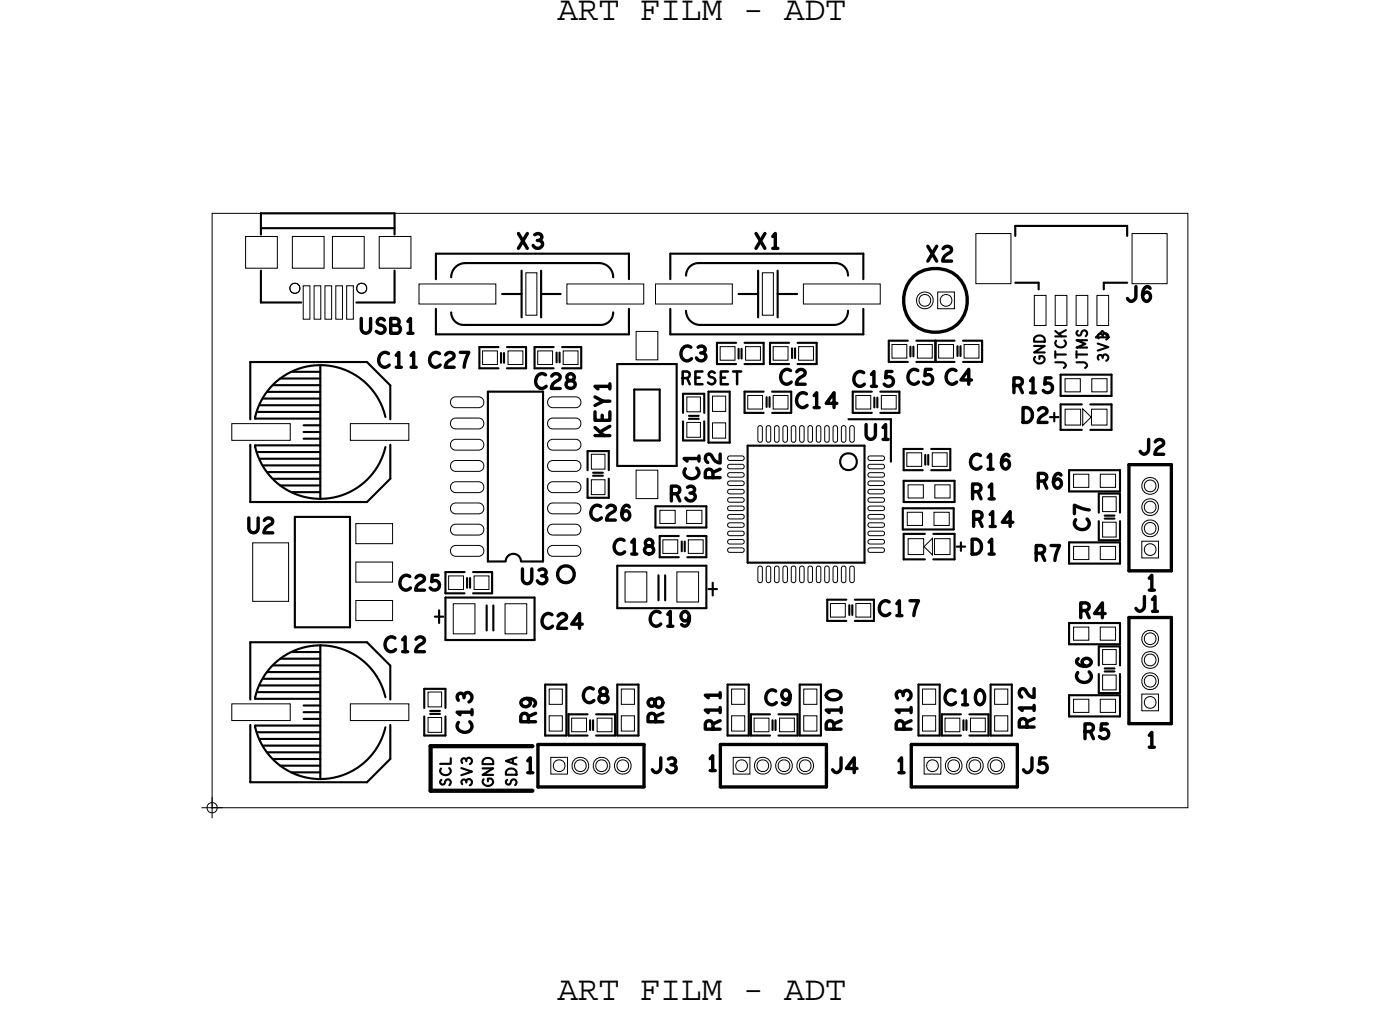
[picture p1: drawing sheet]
<svg xmlns="http://www.w3.org/2000/svg" width="84mm" height="61mm" viewBox="0 0 84 61" stroke-linecap="round" stroke-linejoin="round" font-family="sans-serif">
<defs><g id="words">
<g font-size="2.1">
<text x="33.4" y="1.2">ART FILM - ADT</text>
<text x="33.4" y="59.8">ART FILM - ADT</text>
</g>
<g font-size=".9">
<text x="51.1" y="23.1">C15</text>
<text x="60.6" y="23.5">R15</text>
<text x="36.5" y="26.2" transform="rotate(-90 36.5 26.2)">KEY1</text>
<text x="40.1" y="30">R3</text>
<text x="58.1" y="29.8">R1</text>
<text x="58.2" y="31.5">R14</text>
<text x="68.6" y="35.3">1</text>
<text x="28.3" y="43.9" transform="rotate(-90 28.3 43.9)">C13</text>
<text x="31.4" y="46.2">1</text>
<text x="42.3" y="46.1">1</text>
<text x="43.1" y="43.8" transform="rotate(-90 43.1 43.8)">R11</text>
<text x="50.4" y="43.8" transform="rotate(-90 50.4 43.8)">R10</text>
<text x="53.6" y="46.2">1</text>
<text x="54.5" y="43.8" transform="rotate(-90 54.5 43.8)">R13</text>
<text x="61.9" y="43.6" transform="rotate(-90 61.9 43.6)">R12</text>
<text x="68.6" y="44.7">1</text>
</g>
<text font-size=".8" x="40.8" y="23">RESET</text>
<g font-size=".6">
<text x="66.4" y="21.7" transform="rotate(-90 66.4 21.7)">3V3</text>
<text x="28.3" y="47.1" transform="rotate(-90 28.3 47.1)">3V3</text>
</g>
</g></defs>
<!-- layer: Board Outline -->
<path d="M25.8 44.6h6.1zM25.8 47.3h6.1zM25.8 44.6v2.7z" fill="none" stroke="#000" stroke-width=".25"/>
<path d="M12.7 12.8h58.4v35.5h-58.4z" fill="none" stroke="#000" stroke-width=".06"/>
<!-- layer: Components -->
<path d="M31.5 16.3h.6v2.6h-.6zM45.6 16.3h.7v2.6h-.7zM55.3 32.7l.5-.5v1zM64.8 24.5l.5 .5-.5 .5z" fill="none" stroke="#000" stroke-width=".06"/>
<g fill="none" stroke="#000" stroke-width=".13">
<path d="M15.6 18.1h2.4zM15.6 12.8h8zM15.6 12.8v1.2zM15.6 16.2v1.7zM15.6 17.9v.2zM15.6 13.7h8zM21.3 18.1h2.3zM23.6 16.2v1.9zM23.6 12.8v1.2zM26.1 18.5v1.5zM26.1 15.2h11.6zM26.1 15.2v1.5z"/>
<path d="M27 18.7a.75 .75 0 0 0 .8 .7M27.8 19.4h8.2zM27.9 15.7h8zM27.9 15.7a.85 .85 0 0 0-.9 .9M30.1 17.6h1.1zM31.2 16.2v2.8zM32.4 16.2v2.8zM32.4 17.6h1.2zM35.9 15.7a.85 .85 0 0 1 .8 .9M36.7 18.7l-.1 .4a.75 .75 0 0 1-.6 .3M37.7 18.5v1.5zM37.7 15.2v1.5z"/>
<path d="M40.1 15.2h11.6zM40.1 15.2v1.5zM40.1 18.5v1.5zM41.1 18.6a.85 .85 0 0 0 .8 .8M41.8 15.7a.75 .75 0 0 0-.7 .8M41.8 15.7h8.2zM41.9 19.4h8zM44.2 17.6h1.2zM45.4 16.2v2.8zM46.6 16.2v2.8zM46.6 17.6h1.1zM50 15.7l.4 .2a.75 .75 0 0 1 .4 .6"/>
<path d="M50.8 18.6a.85 .85 0 0 1-.9 .8M51.7 15.2v1.5zM51.7 18.5v1.5zM60.8 16.9h1.4zM60.8 13.5v.6zM60.8 13.5h6.7zM62.2 16.9v.4zM66.1 16.9h1.4zM66.1 16.9v.4zM67.5 13.5v.6zM15 38.4v3.5zM15 21.7v3.4z"/>
<path d="M15 38.4h7zM15 21.7h7zM15 26.6v3.4zM15 30h7zM15.3 26.7a4 4 0 0 0 3.9 3.1 4 4 0 0 0 3.9-3.1M15.3 26.6h3.9zM15.3 25h3.9zM15.3 26.6v.1zM15.3 24.9v.1zM15.3 24.9a4 4 0 0 1 3.9-3.1 4 4 0 0 1 3.9 3.1M15.4 24.6h3.8zM15.4 27h3.8z"/>
<path d="M15.6 24.2h3.6zM15.6 27.4h3.6zM15.8 23.8h3.4zM15.8 27.8h3.4zM16 23.4h3.2zM16 28.2h3.2zM16.4 39.8h2.8zM16.4 23h2.8zM16.4 28.6h2.8zM16.8 39.4h2.4zM16.8 22.6h2.4zM16.8 29h2.4z"/>
<path d="M17.5 39h1.7zM17.5 22.2h1.7zM17.5 29.4h1.7zM17.7 30.9h3.3zM17.7 30.9v6.6zM17.7 37.5h3.3zM18.2 25.4h1zM18.2 26.2h1zM18.2 25.8h1zM19.2 38.6v8zM19.2 21.8v8zM21 30.9v6.6z"/>
<path d="M22 38.4l1.4 1.4zM22 21.7l1.4 1.4zM23.4 39.8v2.1zM23.4 23.1v2zM23.4 28.6l-1.4 1.4zM23.4 26.6v2zM26 36.9h.5zM26.1 20h11.6zM26.3 36.5v.8zM26.7 35.5h1.1zM26.7 38.3h5.3zM26.7 34.2h1.1z"/>
<path d="M26.7 34.2v1.3zM26.7 35.8v2.5zM26.7 35.8h5.3zM28 34.6v.6zM28.1 34.6v.6zM28.3 34.2h1.2zM28.3 35.5h1.2zM28.7 20.8v1.2zM28.7 20.8h1.1zM28.7 22h1.1zM29.1 36.2v1.5zM29.2 33.6h1z"/>
<path d="M29.2 23.4h3.3zM29.2 23.4v10.2zM29.5 34.2v1.3zM29.5 36.2v1.5zM30 21.1v.6zM30.2 21.1v.6zM30.4 20.8h1.1zM30.4 22h1.1zM31.2 33.6l-.1-.3-.4-.2-.3 .2-.1 .3M31.2 33.6h1.3zM31.5 20.8v1.2zM32 20.8h1.1z"/>
<path d="M32 20.8v1.2zM32 35.8v2.5zM32 22h1.1zM32.5 23.4v10.2zM33.3 21.1v.6zM33.5 21.1v.6zM33.7 20.8h1.1zM33.7 22h1.1zM34.8 20.8v1.2zM35.2 28.6v1.2zM35.2 27h1.2zM35.2 27v1.1z"/>
<path d="M35.2 29.8h1.2zM35.5 28.5h.6zM35.5 28.3h.6zM36.4 28.6v1.2zM36.4 27v1.1zM37 21.8h3.5zM37 21.8v6.1zM37 33.8h5.3zM37 33.8v2.6zM37 27.9h3.5zM37 36.4h5.3zM38 23.3h1.5z"/>
<path d="M38 23.3v3.1zM38 26.4h1.5zM39.2 31.6h3.1zM39.2 30.3h3.1zM39.2 30.3v1.3zM39.4 34.4v1.5zM39.5 33.3h1.1zM39.5 23.3v3.1zM39.5 32.1h1.1zM39.5 32.1v1.2zM39.8 34.4v1.5zM40.1 20h11.6z"/>
<path d="M40.5 21.8v6.1zM40.8 32.4v.6zM40.9 23.6h1.3zM40.9 23.6v1.1zM40.9 25.2v1.2zM40.9 26.4h1.3zM41 32.4v.6zM41.1 32.1h1.2zM41.1 33.3h1.2zM41.2 24.9h.6zM41.2 25.1h.6zM42.2 23.6v1.1z"/>
<path d="M42.2 25.2v1.2zM42.3 30.3v1.3zM42.3 33.8v2.6zM42.3 32.1v1.2zM42.4 35.2h.5zM42.4 26.5h1.3zM42.4 23.4h1.3zM42.4 23.4v3.1zM42.7 34.9v.7zM42.9 20.5v1.3zM42.9 20.5h1.2zM42.9 21.8h1.2z"/>
<path d="M43.7 23.4v3.1zM44.2 20.9v.6zM44.4 20.9v.6zM44.6 20.5h1.1zM44.6 23.4h1.1zM44.6 23.4v1.3zM44.6 21.8h1.1zM44.6 24.7h1.1zM44.8 33.7h7zM44.8 26.7v7zM44.8 26.7h7zM45.7 20.5v1.3z"/>
<path d="M45.9 23.8v.5zM46.1 23.8v.5zM46.1 20.5h1.1zM46.1 20.5v1.3zM46.1 21.8h1.1zM46.2 23.4h1.2zM46.2 24.7h1.2zM47.4 23.4v1.3zM47.4 20.8v.6zM47.6 20.8v.6zM47.8 20.5h1.1zM47.8 21.8h1.1z"/>
<path d="M48.9 20.5v1.3zM49.5 35.9h1.2zM49.5 35.9v1.2zM49.5 37.1h1.2zM50.8 25.1h2.5zM50.9 36.2v.6zM51 36.2v.6zM51.1 23.4v1.3zM51.1 24.7h1.1zM51.2 35.9h1.1zM51.2 37.1h1.1zM51.8 26.7v7z"/>
<path d="M52.3 35.9v1.2zM52.3 23.8v.6zM52.5 23.8v.6zM52.7 23.4h1.1zM52.7 24.7h1.1zM53.2 20.4h1.2zM53.2 20.4v1.3zM53.2 21.7h1.2zM53.3 25.1v2.5zM53.8 23.4v1.3zM54.1 31.7h3zM54.1 30.4v1.3z"/>
<path d="M54.1 30.4h3zM54.1 30h3zM54.1 28.8v1.2zM54.1 28.8h3.1zM54.1 31.9h1.3zM54.1 31.9v1.6zM54.1 26.9v1.2zM54.1 26.9h1.1zM54.1 28.1h1.1zM54.1 33.5h1.3zM54.5 20.7v.6zM54.7 20.7v.6z"/>
<path d="M54.9 21.7h1.1zM54.9 20.4h1.1zM55.4 27.2v.6zM55.6 27.2v.6zM55.8 26.9h1.1zM55.8 28.1h1.1zM55.9 33.5h1.2zM55.9 31.9h1.2zM56 20.4v1.3zM56 20.4h1.1zM56 21.7h1.1zM56.9 26.9v1.2z"/>
<path d="M57.1 30.4v1.3zM57.1 28.8v1.2zM57.1 31.9v1.6zM57.3 32.7h.5zM57.3 20.7v.6zM57.5 20.7v.6zM57.5 32.4v.6zM57.7 21.7h1.1zM57.7 20.4h1.1zM58.8 20.4v1.3zM62.9 25h.5zM63.1 24.7v.5z"/>
<path d="M63.5 23.7h3zM63.5 22.4h3zM63.5 22.4v1.3zM63.5 25.7h1.3zM63.5 24.2v1.5zM63.5 24.2h1.3zM64 33.7h3.1zM64 29.4h3.1zM64 38.5h3.1zM64 32.4v1.3zM64 32.4h3.1zM64 28.1v1.3z"/>
<path d="M64 28.1h3.1zM64 37.3v1.2zM64 37.3h3.1zM65.3 24.2h1.2zM65.3 25.7h1.2zM65.6 20.2h.8zM65.6 20.2l.4-.4zM65.8 29.5h1.3zM65.8 29.5v1.2zM65.8 31.2v1.1zM65.8 38.7h1.3zM65.8 38.7v1.1z"/>
<path d="M65.8 32.3h1.3zM66.1 30.8h.6zM66.1 31h.6zM66.1 40h.6zM66.5 22.4v1.3zM66.5 24.2v1.5zM67.1 32.4v1.3zM67.1 28.1v1.3zM67.1 37.3v1.2zM67.1 29.5v1.2zM67.1 31.2v1.1zM67.1 38.7v1.1z"/>
<path d="M15 43.4v3.4zM15 46.8h7zM15.3 43.5a4 4 0 0 0 3.9 3.1 4 4 0 0 0 3.9-3.1M15.3 43.4h3.9zM15.3 41.8h3.9zM15.3 43.4v.1zM15.3 41.7v.1zM15.3 41.7a4 4 0 0 1 3.9-3.1 4 4 0 0 1 3.9 3.1M15.4 43.8h3.8zM15.4 41.4h3.8zM15.6 44.2h3.6zM15.6 41h3.6z"/>
<path d="M15.8 44.6h3.4zM15.8 40.6h3.4zM16 40.2h3.2zM16 45h3.2zM16.4 45.4h2.8zM16.8 45.8h2.4zM17.5 46.2h1.7zM18.2 43h1zM18.2 42.6h1zM18.2 42.2h1zM23.4 45.4l-1.4 1.4zM23.4 43.4v2z"/>
<path d="M25.4 41.2h1.3zM25.4 41.2v1.2zM25.4 42.9v1.1zM25.4 44h1.3zM25.8 42.5h.5zM25.8 42.7h.5zM26.7 41.2v1.2zM26.7 42.9v1.1zM32.6 44h1.3zM32.6 41h1.3zM32.6 41v3zM33.9 41v3z"/>
<path d="M34 42.7v1.3zM34 42.7h1.2zM34 44h1.2zM35.3 43.1v.6zM35.5 43.1v.6zM35.7 44h1.1zM35.7 42.7h1.1zM36.8 42.7v1.3zM37 41h1.2zM37 41v3zM37 44h1.2zM38.2 41v3z"/>
<path d="M43.6 41h1.2zM43.6 41v3zM43.6 44h1.2zM44.8 41v3zM45 44h1.1zM45 42.7v1.3zM45 42.7h1.1zM46.3 43.1v.6zM46.4 43.1v.6zM46.6 42.7h1.2zM46.6 44h1.2zM47.8 42.7v1.3z"/>
<path d="M47.9 41h1.2zM47.9 41v3zM47.9 44h1.2zM49.1 41v3zM55 44h1.3zM55 41h1.3zM55 41v3zM56.3 41v3zM56.4 42.7v1.3zM56.4 42.7h1.1zM56.4 44h1.1zM57.7 43.1v.6z"/>
<path d="M57.9 43.1v.6zM58 44h1.2zM58 42.7h1.2zM59.2 42.7v1.3zM59.3 41h1.3zM59.3 41v3zM59.3 44h1.3zM60.6 41v3zM64 42.9h3.1zM64 41.6v1.3zM64 41.6h3.1zM65.8 40.3v1.2z"/>
<path d="M65.8 41.5h1.3zM66.1 40.2h.6zM67.1 41.6v1.3zM67.1 40.3v1.2z"/>
<circle cx="50.8" cy="27.6" r=".5"/>
</g>
<g fill="none" stroke="#000" stroke-width=".2">
<path d="M67.6 34.2h2.5zM67.6 27.8h2.5zM67.6 27.8v6.4zM67.6 36.9h2.5zM67.6 36.9v6.4zM70.1 27.8v6.4zM70.1 36.9v6.4zM32.2 44.5v2.6zM32.2 47.1h6.4zM32.2 44.5h6.4zM38.6 44.5v2.6zM43.1 47.1h6.4z"/>
<path d="M43.1 44.5v2.6zM43.1 44.5h6.4zM49.5 44.5v2.6zM54.6 44.5v2.6zM54.6 44.5h6.3zM54.6 47.1h6.3zM60.9 44.5v2.6zM67.6 43.3h2.5z"/>
<circle cx="56" cy="18" r="1.92"/>
<circle cx="33.9" cy="34.4" r=".5"/>
</g>
<!-- layer: Nets -->
<g fill="none" stroke="#000" stroke-width=".06">
<path d="M14.7 14.1h1.9v1.9h-1.9zM17.4 17l.3-.1 .2 .1 .1 .2-.1 .3h-.2h-.3v-.3zM17.5 14.1h1.9v1.9h-1.9zM18.2 17.1h.4v2h-.4zM18.8 17.1h.4v2h-.4zM19.5 17.1h.4v2h-.4zM19.9 14.1h1.9v1.9h-1.9zM20.1 17.1h.4v2h-.4zM20.8 17.1h.4v2h-.4zM21.4 17l.3-.1 .2 .1 .1 .2-.1 .3h-.2h-.3v-.3zM22.7 14.1h1.9v1.9h-1.9zM25.1 17h4.6v1.2h-4.6z"/>
<path d="M33.9 17h4.6v1.2h-4.6zM38.1 19.8h1.3v1.7h-1.3zM39.2 17h4.6v1.2h-4.6zM48.1 17h4.6v1.2h-4.6zM55.1 17.7l.3-.1 .2 .1 .1 .3-.1 .2-.2 .1-.3-.1-.1-.2zM56.1 17.5h1v1h-1zM56.4 17.7l.2-.1 .3 .1 .1 .3-.1 .2-.3 .1-.2-.1-.1-.2zM58.4 14h2.1v3h-2.1zM61.9 17.7h.7v1.8h-.7zM63.2 17.7h.7v1.8h-.7zM64.4 17.7h.7v1.8h-.7zM65.7 17.7h.7v1.8h-.7z"/>
<path d="M67.8 14h2.1v3h-2.1zM13.9 25.3h3.5v1h-3.5zM15.1 32.5h2.2v3.5h-2.2zM21 25.3h3.5v1h-3.5zM21.3 31.3h2.2v1.2h-2.2zM21.3 33.6h2.2v1.2h-2.2zM21.3 35.9h2.2v1.2h-2.2zM26.9 34.5h.8v.8h-.8zM27.1 32.7l.2-.1h1.3l.3 .1 .1 .3-.1 .2-.3 .1h-1.3l-.2-.1-.1-.2zM27.1 23.8l.2-.1h1.3l.3 .1 .1 .3-.1 .2-.3 .1h-1.3l-.2-.1-.1-.2zM27.1 28.9l.2-.1h1.3l.3 .1 .1 .2-.1 .3-.3 .1h-1.3l-.2-.1-.1-.3zM27.1 27.7l.2-.1h1.3l.3 .1 .1 .2-.1 .2-.3 .1h-1.3l-.2-.1-.1-.2z"/>
<path d="M27.1 26.4l.2-.1h1.3l.3 .1 .1 .2-.1 .2-.3 .1h-1.3l-.2-.1-.1-.2zM27.1 25.1l.2-.1h1.3l.3 .1 .1 .2-.1 .3-.3 .1h-1.3l-.2-.1-.1-.3zM27.1 31.5l.2-.1h1.3l.3 .1 .1 .2-.1 .2-.3 .1h-1.3l-.2-.1-.1-.2zM27.1 30.2l.2-.1h1.3l.3 .1 .1 .2-.1 .2-.3 .1h-1.3l-.2-.1-.1-.2zM27.1 36.1h1.3v1.8h-1.3zM28.4 34.5h.9v.8h-.9zM28.9 21h.9v.8h-.9zM30.2 36.1h1.3v1.8h-1.3zM30.4 21h.9v.8h-.9zM32.2 21h.9v.8h-.9zM32.9 30.2l.2-.1h1.4l.2 .1 .1 .2-.1 .2-.2 .1h-1.4l-.2-.1-.1-.2zM32.9 31.5l.2-.1h1.4l.2 .1 .1 .2-.1 .2-.2 .1h-1.4l-.2-.1-.1-.2z"/>
<path d="M32.9 25.1l.2-.1h1.4l.2 .1 .1 .2-.1 .3-.2 .1h-1.4l-.2-.1-.1-.3zM32.9 23.8l.2-.1h1.4l.2 .1 .1 .3-.1 .2-.2 .1h-1.4l-.2-.1-.1-.2zM32.9 28.9l.2-.1h1.4l.2 .1 .1 .2-.1 .3-.2 .1h-1.4l-.2-.1-.1-.3zM32.9 32.7l.2-.1h1.4l.2 .1 .1 .3-.1 .2-.2 .1h-1.4l-.2-.1-.1-.2zM32.9 26.4l.2-.1h1.4l.2 .1 .1 .2-.1 .2-.2 .1h-1.4l-.2-.1-.1-.2zM32.9 27.7l.2-.1h1.4l.2 .1 .1 .2-.1 .2-.2 .1h-1.4l-.2-.1-.1-.2zM33.7 21h.9v.8h-.9zM35.4 28.7h.8v.9h-.8zM35.4 27.2h.8v.9h-.8zM37.4 34.2h1.3v1.8h-1.3zM38.1 28.1h1.3v1.7h-1.3zM39.5 30.5h.9v.8h-.9z"/>
<path d="M39.7 32.3h.9v.8h-.9zM40.5 34.2h1.3v1.8h-1.3zM41.1 30.5h.9v.8h-.9zM41.1 23.7h.8v.9h-.8zM41.1 25.3h.8v.9h-.8zM41.2 32.3h.9v.8h-.9zM42.7 25.3h.7v.9h-.7zM42.7 23.7h.7v.9h-.7zM43.1 20.7h.9v.9h-.9zM43.6 32.8h.8h.1v.2h-.8h-.1zM43.6 30.8h.8h.1v.2h-.8h-.1zM43.6 31.8h.8h.1v.2h-.8h-.1z"/>
<path d="M43.6 31.3h.8h.1v.2h-.8h-.1zM43.6 32.3h.8h.1v.2h-.8h-.1zM43.6 27.3h.8h.1v.2h-.8h-.1zM43.6 27.8h.8h.1v.2h-.8h-.1zM43.6 28.3h.8h.1v.2h-.8h-.1zM43.6 28.8h.8h.1v.2h-.8h-.1zM43.6 29.3h.8h.1v.2h-.8h-.1zM43.6 29.8h.8h.1v.2h-.8h-.1zM43.6 30.3h.8h.1v.2h-.8h-.1zM44.6 20.7h.9v.9h-.9zM44.8 23.7h.9v.8h-.9zM45.4 33.9h.2v.1v.8h-.2v-.1z"/>
<path d="M45.4 25.5h.2v.1v.8h-.2v-.1zM45.9 33.9h.2v.1v.8h-.2v-.1zM45.9 25.5h.2v.1v.8h-.2v-.1zM46.3 23.7h.9v.8h-.9zM46.3 20.7h.9v.9h-.9zM46.4 33.9h.2v.1v.8h-.2v-.1zM46.4 25.5h.2v.1v.8h-.2v-.1zM46.9 25.5h.2v.1v.8h-.2v-.1zM46.9 33.9h.2v.1v.8h-.2v-.1zM47.4 25.5h.2v.1v.8h-.2v-.1zM47.4 33.9h.2v.1v.8h-.2v-.1zM47.8 20.7h.9v.9h-.9z"/>
<path d="M47.9 33.9h.2v.1v.8h-.2v-.1zM47.9 25.5h.2v.1v.8h-.2v-.1zM48.4 33.9h.2v.1v.8h-.2v-.1zM48.4 25.5h.2v.1v.8h-.2v-.1zM48.9 25.5h.2v.1v.8h-.2v-.1zM48.9 33.9h.2v.1v.8h-.2v-.1zM49.4 25.5h.2v.1v.8h-.2v-.1zM49.4 33.9h.2v.1v.8h-.2v-.1zM49.7 36.1h.9v.8h-.9zM49.9 33.9h.2v.1v.8h-.2v-.1zM49.9 25.5h.2v.1v.8h-.2v-.1zM50.4 33.9h.2v.1v.8h-.2v-.1z"/>
<path d="M50.4 25.5h.2v.1v.8h-.2v-.1zM50.9 25.5h.2v.1v.8h-.2v-.1zM50.9 33.9h.2v.1v.8h-.2v-.1zM51.2 23.7h.9v.8h-.9zM51.2 36.1h.9v.8h-.9zM52 27.3h.8h.1v.2h-.8h-.1zM52 32.8h.8h.1v.2h-.8h-.1zM52 29.3h.8h.1v.2h-.8h-.1zM52 29.8h.8h.1v.2h-.8h-.1zM52 28.3h.8h.1v.2h-.8h-.1zM52 28.8h.8h.1v.2h-.8h-.1zM52 30.3h.8h.1v.2h-.8h-.1z"/>
<path d="M52 30.8h.8h.1v.2h-.8h-.1zM52 27.8h.8h.1v.2h-.8h-.1zM52 32.3h.8h.1v.2h-.8h-.1zM52 31.8h.8h.1v.2h-.8h-.1zM52 31.3h.8h.1v.2h-.8h-.1zM52.8 23.7h.9v.8h-.9zM53.4 20.6h.9v.8h-.9zM54.3 27.1h.9v.8h-.9zM54.3 30.6h.9v.8h-.9zM54.4 29h.9v.8h-.9zM54.4 32.2h.9v1h-.9zM54.9 20.6h.9v.8h-.9z"/>
<path d="M55.8 27.1h.9v.8h-.9zM55.9 30.6h.9v.8h-.9zM56 32.2h.9v1h-.9zM56 29h.9v.8h-.9zM56.2 20.6h.9v.8h-.9zM57.7 20.6h.9v.8h-.9zM63.8 22.7h.9v.7h-.9zM63.8 24.5h.9v.9h-.9zM64.3 28.4h.9v.8h-.9zM64.3 32.7h.9v.8h-.9zM64.3 37.5h.9v.8h-.9zM65.3 24.5h1v.9h-1z"/>
<path d="M65.4 22.7h.9v.7h-.9zM65.9 28.4h.9v.8h-.9zM65.9 32.7h.9v.8h-.9zM65.9 37.5h.9v.8h-.9zM66 31.2h.8v.9h-.8zM66 29.7h.8v.9h-.8zM66 38.9h.8v.9h-.8zM68.4 32.4h1v1h-1zM68.6 31.4l.3-.1 .2 .1 .1 .2-.1 .3-.2 .1-.3-.1-.1-.3zM68.6 28.8l.3-.1 .2 .1 .1 .3-.1 .2-.2 .1-.3-.1-.1-.2zM68.6 32.6l.3-.1 .2 .1 .1 .3-.1 .2-.2 .1-.3-.1-.1-.2zM68.6 38l.3-.1 .2 .1 .1 .2-.1 .3-.2 .1-.3-.1-.1-.3z"/>
<path d="M68.6 30.1l.3-.1 .2 .1 .1 .2-.1 .3-.2 .1-.3-.1-.1-.3zM68.6 39.2l.3-.1 .2 .1 .1 .3-.1 .2-.2 .1-.3-.1-.1-.2zM13.9 42.1h3.5v1h-3.5zM21 42.1h3.5v1h-3.5zM25.6 41.4h.8v.9h-.8zM25.6 42.9h.8v.9h-.8zM32.9 41.2h.8v.9h-.8zM32.9 42.8h.8v.9h-.8zM33 45.3h1v1h-1zM33.2 45.6l.3-.1 .2 .1 .1 .2-.1 .3-.2 .1-.3-.1-.1-.3zM34.2 43h.9v.8h-.9zM34.5 45.6l.2-.1 .3 .1 .1 .2-.1 .3-.3 .1-.2-.1-.1-.3z"/>
<path d="M35.8 43h.8v.8h-.8zM35.8 45.6l.2-.1 .3 .1 .1 .2-.1 .3-.3 .1-.2-.1-.1-.3zM37 45.6l.3-.1 .2 .1 .1 .2-.1 .3-.2 .1-.3-.1-.1-.3zM37.2 41.2h.8v.9h-.8zM37.2 42.8h.8v.9h-.8zM43.8 41.2h.8v.9h-.8zM43.8 42.8h.8v.9h-.8zM43.9 45.3h1v1h-1zM44.1 45.6l.3-.1 .3 .1v.2v.3l-.3 .1-.3-.1-.1-.3zM45.1 43h.9v.8h-.9zM45.4 45.6l.3-.1 .2 .1 .1 .2-.1 .3-.2 .1-.3-.1-.1-.3zM46.7 43h.9v.8h-.9z"/>
<path d="M46.7 45.6l.2-.1 .3 .1 .1 .2-.1 .3-.3 .1-.2-.1-.1-.3zM47.9 45.6l.3-.1 .3 .1 .1 .2-.1 .3-.3 .1-.3-.1v-.3zM48.1 41.2h.8v.9h-.8zM48.1 42.8h.8v.9h-.8zM55.2 41.2h.8v.9h-.8zM55.2 42.8h.8v.9h-.8zM55.3 45.3h1v1h-1zM55.6 45.6l.2-.1 .3 .1 .1 .2-.1 .3-.3 .1-.2-.1-.1-.3zM56.6 43h.9v.8h-.9zM56.8 45.6l.3-.1 .3 .1v.2v.3l-.3 .1-.3-.1-.1-.3zM58.1 43h.9v.8h-.9zM58.1 45.6l.3-.1 .2 .1 .1 .2-.1 .3-.2 .1-.3-.1-.1-.3z"/>
<path d="M59.4 45.6l.2-.1 .3 .1 .1 .2-.1 .3-.3 .1-.2-.1-.1-.3zM59.6 41.2h.7v.9h-.7zM59.6 42.8h.7v.9h-.7zM64.3 41.8h.9v.8h-.9zM65.9 41.8h.9v.8h-.9zM66 40.4h.8v.9h-.8zM68.4 41.5h1v1h-1zM68.6 40.5l.3-.1 .2 .1 .1 .3-.1 .2-.2 .1-.3-.1-.1-.2zM68.6 41.8l.3-.1 .2 .1 .1 .2-.1 .3-.2 .1-.3-.1-.1-.3z"/>
<circle cx="55.4" cy="18" r=".5"/>
<circle cx="68.9" cy="29.1" r=".5"/>
<circle cx="68.9" cy="30.3" r=".5"/>
<circle cx="68.9" cy="31.6" r=".5"/>
<circle cx="68.9" cy="38.2" r=".5"/>
<circle cx="68.9" cy="39.5" r=".5"/>
<circle cx="34.7" cy="45.8" r=".5"/>
<circle cx="36" cy="45.8" r=".5"/>
<circle cx="37.3" cy="45.8" r=".5"/>
<circle cx="45.7" cy="45.8" r=".5"/>
<circle cx="46.9" cy="45.8" r=".5"/>
<circle cx="48.2" cy="45.8" r=".5"/>
<circle cx="57.1" cy="45.8" r=".5"/>
<circle cx="58.4" cy="45.8" r=".5"/>
<circle cx="59.6" cy="45.8" r=".5"/>
<circle cx="68.9" cy="40.8" r=".5"/>
</g>
<!-- layer: Text -->
<g fill="none" stroke="#000" stroke-width=".2">
<path d="M21.6 19v.7a.28 .28 0 0 0 .3 .2 .28 .28 0 0 0 .3-.2v-.7M23 19.2a.22 .22 0 0 0-.3-.1 .22 .22 0 0 0 0 .3 .28 .28 0 0 1 .3 .4l-.2 .1-.3-.1M23.4 19.5h.4a.25 .25 0 0 1 .2 .2 .25 .25 0 0 1-.2 .2h-.4v-.9l.4 .1 .1 .1-.1 .3M24.4 19.9h.3M24.4 19.2l.2-.2v.9M31 14l.6 .9M31.6 14l-.6 .9M32 14a.23 .23 0 0 1 .4 0 .23 .23 0 0 1-.1 .4M32.2 14.4a.26 .26 0 0 1 .3 .4 .26 .26 0 0 1-.5 0l-.1-.1M45.3 14l.5 .9M45.8 14l-.5 .9M46.3 14.9h.3"/>
<path d="M46.3 14.1l.1-.1v.9M55.5 14.7l.6 .9M56.1 14.7l-.6 .9M56.5 14.9a.25 .25 0 0 1 .3-.2 .25 .25 0 0 1 .1 .4 .61 .61 0 0 0-.5 .5h.6M68 17.1v.8l-.3 .1-.2-.1M68.9 17.2h-.1a.46 .46 0 0 0-.4 .3 .46 .46 0 0 0 .2 .5 .26 .26 0 0 0 .3-.1 .26 .26 0 0 0-.2-.4 .26 .26 0 0 0-.3 .2M14.9 31v.6a.28 .28 0 0 0 .3 .3 .28 .28 0 0 0 .3-.3v-.6M15.8 31.1a.25 .25 0 0 1 .4-.1 .25 .25 0 0 1 .1 .3 .61 .61 0 0 0-.5 .6h.5M23.3 21.2a.41 .41 0 0 0-.6 .3 .41 .41 0 0 0 .5 .4l.1-.1M23.6 38.2a.41 .41 0 0 0-.6 .3 .41 .41 0 0 0 .6 .4h.1M23.7 21.3l.2-.2v.9M23.7 22h.3"/>
<path d="M24.1 38.3l.2-.2v.9M24.1 39h.3M24.5 34.5a.41 .41 0 0 0-.6 .3 .41 .41 0 0 0 .6 .4h.1M24.6 21.3l.2-.2v.9M24.6 22h.3M24.9 38.2a.25 .25 0 0 1 .3-.1 .25 .25 0 0 1 .1 .4 .61 .61 0 0 0-.4 .5h.5M24.9 34.6a.25 .25 0 0 1 .3-.2 .25 .25 0 0 1 .1 .4 .61 .61 0 0 0-.4 .5h.5M26.2 34.4h-.3l-.1 .4a.3 .3 0 0 1 .5 .1 .3 .3 0 0 1-.1 .4 .3 .3 0 0 1-.4-.1M26.3 21.2a.41 .41 0 0 0-.6 .3 .41 .41 0 0 0 .6 .4l.1-.1M26.7 21.2a.25 .25 0 0 1 .3-.1 .25 .25 0 0 1 .1 .3 .61 .61 0 0 0-.4 .6h.5M27.6 21.1h.5l-.3 .9M31.3 34v.7a.28 .28 0 0 0 .3 .2 .28 .28 0 0 0 .2-.2v-.7"/>
<path d="M32.3 34.1a.23 .23 0 0 1 .3 0 .23 .23 0 0 1-.1 .4M32.4 34.5a.26 .26 0 0 1 .3 .3 .26 .26 0 0 1-.5 .1v-.2M32.7 22.4a.41 .41 0 0 0-.6 .4 .41 .41 0 0 0 .5 .4l.1-.1M33 22.5a.25 .25 0 0 1 .4-.2 .25 .25 0 0 1 .1 .4 .61 .61 0 0 0-.5 .5h.5M33 36.8a.41 .41 0 0 0-.6 .3 .41 .41 0 0 0 .6 .4h.1M33.4 36.9a.25 .25 0 0 1 .4-.2 .25 .25 0 0 1 .1 .4 .61 .61 0 0 0-.5 .5h.5M34 22.5a.2 .2 0 0 0 .1 .3 .26 .26 0 0 1 .3 .2 .26 .26 0 0 1-.3 .3 .26 .26 0 0 1-.2-.4l.2-.1a.22 .22 0 0 0 .3-.2 .23 .23 0 0 0-.2-.2 .23 .23 0 0 0-.2 .1zM34.9 37.3h-.7l.5-.6v.9M35.6 23.7l.5 .3M35.6 25.6l.6 .5M35.6 24.6v.5h.9v-.5M35.6 26.1h.9"/>
<path d="M36 30.3a.41 .41 0 0 0-.6 .4 .41 .41 0 0 0 .5 .3h.1M36.3 30.4a.25 .25 0 0 1 .4-.2 .25 .25 0 0 1 .1 .4 .61 .61 0 0 0-.5 .5h.5M36.5 23.1h-.9l.2 .2M36.5 24h-.4l-.5 .3M37.4 32.3a.41 .41 0 0 0-.6 .4 .41 .41 0 0 0 .5 .4l.1-.1M37.7 30.3h-.1a.46 .46 0 0 0-.4 .3 .46 .46 0 0 0 .2 .5 .26 .26 0 0 0 .3-.2 .26 .26 0 0 0-.1-.3 .26 .26 0 0 0-.4 .1M37.8 33.1h.3M37.8 32.4l.2-.1v.8M38.7 32.4a.2 .2 0 0 0 .1 .3 .26 .26 0 0 1 .3 .3 .26 .26 0 0 1-.3 .2 .26 .26 0 0 1-.2-.4l.2-.1a.22 .22 0 0 0 .3-.2 .23 .23 0 0 0-.2-.2 .23 .23 0 0 0-.2 .1zM39.5 36.7a.41 .41 0 0 0-.6 .3 .41 .41 0 0 0 .6 .4l.1-.1M40 36.8l.1-.2v.9M40 37.5h.3"/>
<path d="M40.2 29.5h.3a.23 .23 0 0 0 .2-.2 .23 .23 0 0 0-.2-.2h-.3v.9M41.2 29.2a.23 .23 0 0 1 .3-.1 .23 .23 0 0 1-.1 .4M41.3 36.9a.27 .27 0 0 1-.4 .2 .27 .27 0 0 1-.2-.3 .27 .27 0 0 1 .4-.2 .27 .27 0 0 1 .2 .3l-.1 .4a.22 .22 0 0 1-.4 .1M41.4 20.8a.41 .41 0 0 0-.6 .3 .41 .41 0 0 0 .5 .4h.1M41.7 28a.41 .41 0 0 1-.3 .7 .41 .41 0 0 1-.4-.7M41.8 20.8a.23 .23 0 0 1 .4 0 .23 .23 0 0 1-.1 .3M41.8 27.4h-.8l.1 .2M41.8 27.3v.3M41.9 21.1a.26 .26 0 0 1 .3 .4 .26 .26 0 0 1-.4 0l-.1-.1M42.7 28.6v-.3a.23 .23 0 0 0-.2-.2 .23 .23 0 0 0-.3 .2v.3h.9M43.1 27.2v.5a.75 .75 0 0 1-.6-.5h-.1a.28 .28 0 0 0-.2 .2 .28 .28 0 0 0 .2 .3M43.1 28.1l-.4 .2"/>
<path d="M47.3 22.2a.41 .41 0 0 0-.6 .3 .41 .41 0 0 0 .6 .4h.1M47.7 22.2a.25 .25 0 0 1 .3-.1 .25 .25 0 0 1 .1 .4 .61 .61 0 0 0-.4 .5h.5M48.3 23.6a.41 .41 0 0 0-.6 .3 .41 .41 0 0 0 .6 .4M48.7 24.4h.3M48.7 23.7l.2-.2v.9M50.1 24.1h-.6l.4-.6v.9M51.7 22.3a.41 .41 0 0 0-.6 .3 .41 .41 0 0 0 .6 .4h.1M51.9 25.4v.6a.28 .28 0 0 0 .2 .3 .28 .28 0 0 0 .3-.3v-.6M52.2 22.4l.1-.2v.9M52.9 26.3h.3M52.9 25.6l.1-.2v.9M53.2 36a.41 .41 0 0 0-.6 .4 .41 .41 0 0 0 .6 .4l.1-.1"/>
<path d="M53.4 22.2h-.3l-.1 .4a.3 .3 0 0 1 .4 .1 .3 .3 0 0 1-.1 .4 .3 .3 0 0 1-.4-.1M53.7 36.8h.3M53.7 36.1l.1-.2v.9M54.5 35.9h.5l-.3 .9M55 22.2a.41 .41 0 0 0-.6 .3 .41 .41 0 0 0 .5 .4h.1M55.8 22.1h-.4v.4a.3 .3 0 0 1 .4 .1 .3 .3 0 0 1-.1 .4 .3 .3 0 0 1-.4-.1M57.2 22.2a.41 .41 0 0 0-.6 .3 .41 .41 0 0 0 .6 .4h.1M58.2 22.7h-.7l.5-.6v.9M58.2 32.3a.46 .46 0 0 1 .6 .4 .46 .46 0 0 1-.6 .4zM58.2 29.4h.3a.23 .23 0 0 0 .2-.2 .23 .23 0 0 0-.2-.2h-.3v.8M58.3 31.1h.3a.23 .23 0 0 0 .2-.3 .23 .23 0 0 0-.2-.2h-.3v.9M58.7 27.3a.41 .41 0 0 0-.6 .3 .41 .41 0 0 0 .6 .4v-.1"/>
<path d="M59.2 27.4l.1-.2v.9M59.2 28.1h.3M59.2 33.1h.3M59.2 29.1l.2-.1v.8M59.2 32.4l.2-.1v.8M59.3 30.8l.1-.2v.9M60.4 27.3v-.1a.46 .46 0 0 0-.5 .3 .46 .46 0 0 0 .2 .5 .26 .26 0 0 0 .3-.1 .26 .26 0 0 0-.1-.3 .26 .26 0 0 0-.3 .1M60.6 31.2h-.6l.5-.6v.9M60.7 23.1h.3a.23 .23 0 0 0 .2-.3 .23 .23 0 0 0-.2-.2h-.3v.9M61.3 24.4a.46 .46 0 0 1 .5 .4 .46 .46 0 0 1-.5 .5zM61.7 22.8l.1-.2v.9M62 33.1h.4a.23 .23 0 0 0 .1-.2 .23 .23 0 0 0-.1-.3h-.4v.9"/>
<path d="M62.2 28.8h.3a.23 .23 0 0 0 .2-.2 .23 .23 0 0 0-.2-.3h-.3v.9M62.2 24.5a.25 .25 0 0 1 .3-.1 .25 .25 0 0 1 .1 .3 .61 .61 0 0 0-.4 .6h.5M62.4 33.1l.1 .4M62.5 28.8l.2 .4M62.9 32.6h.5l-.2 .9M62.9 22.6h-.3l-.1 .4a.3 .3 0 0 1 .5 .1 .3 .3 0 0 1-.1 .4 .3 .3 0 0 1-.4-.1M63.5 28.4a.46 .46 0 0 0-.5 .3 .46 .46 0 0 0 .2 .5 .26 .26 0 0 0 .3-.2 .26 .26 0 0 0-.1-.3 .26 .26 0 0 0-.3 .1M64.6 39.4l-.1 .1a.46 .46 0 0 0 .3 .4 .46 .46 0 0 0 .5-.2 .26 .26 0 0 0-.1-.3 .26 .26 0 0 0-.4 .1 .26 .26 0 0 0 .2 .4M64.7 36.5h.3a.23 .23 0 0 0 .2-.2 .23 .23 0 0 0-.2-.2h-.3v.9M65 36.5l.2 .5M65.1 31.1a.41 .41 0 0 1-.3 .6 .41 .41 0 0 1-.4-.6M65.2 30.5l-.9-.3v.5"/>
<path d="M66.2 36.7h-.7l.5-.6v.9M68.5 35.7v.7l-.3 .2-.2-.2M68.8 26.3l-.1 .7-.2 .2-.2-.2M68.8 34.6l.2-.2v.9M69 36.6h.3M69 35.9l.2-.2v.9M69.2 26.4a.25 .25 0 0 1 .3-.1 .25 .25 0 0 1 .1 .3 .61 .61 0 0 0-.5 .6h.6M27.8 41.6a.23 .23 0 0 0-.4-.1 .23 .23 0 0 0 0 .4M28.1 43.2a.41 .41 0 0 1-.3 .6 .41 .41 0 0 1-.4-.6M28.3 42.6h-.9l.1 .2M31.5 41.8a.27 .27 0 0 1 .2 .3 .27 .27 0 0 1-.3 .2 .27 .27 0 0 1-.2-.3 .27 .27 0 0 1 .3-.2l.4 .1a.22 .22 0 0 1 .1 .4M31.6 45.5l.1-.2v.9"/>
<path d="M31.6 43.2v-.3a.23 .23 0 0 0-.2-.2 .23 .23 0 0 0-.2 .2v.3h.9M32.1 42.7l-.5 .2M35.5 41.2a.41 .41 0 0 0-.6 .4 .41 .41 0 0 0 .6 .4l.1-.1M35.9 41.3a.2 .2 0 0 0 .2 .3 .26 .26 0 0 1 .3 .2 .26 .26 0 0 1-.4 .3 .26 .26 0 0 1-.1-.4l.2-.1a.22 .22 0 0 0 .3-.2 .23 .23 0 0 0-.2-.2 .23 .23 0 0 0-.3 .1zM38.9 41.8a.22 .22 0 0 0-.1 .3 .22 .22 0 0 0 .3 .1 .22 .22 0 0 0 .1-.2 .24 .24 0 0 1 .4-.2 .24 .24 0 0 1 0 .4 .24 .24 0 0 1-.4-.1 .22 .22 0 0 0-.2-.3zM39.3 43.2v-.3a.23 .23 0 0 0-.3-.2 .23 .23 0 0 0-.2 .2v.3h.9M39.6 45.3l-.1 .8-.2 .1-.2-.1M39.7 42.7l-.4 .2M40 45.4a.23 .23 0 0 1 .4 0 .23 .23 0 0 1-.1 .4M40.2 45.8a.26 .26 0 0 1 .3 .3 .26 .26 0 0 1-.5 .1l-.1-.1M42.5 45.4l.2-.2v.9M42.7 43.6v-.3a.23 .23 0 0 0-.2-.2 .23 .23 0 0 0-.3 .2v.3h.9"/>
<path d="M43.1 41.6h-.9l.2 .1M43.1 42.5h-.9l.2 .1M46.4 41.3a.41 .41 0 0 0-.6 .4 .41 .41 0 0 0 .6 .4l.1-.1M47.3 41.6a.27 .27 0 0 1-.3 .2 .27 .27 0 0 1-.2-.3 .27 .27 0 0 1 .3-.2 .27 .27 0 0 1 .2 .3l-.1 .4a.22 .22 0 0 1-.4 .1M49.6 41.4a.52 .52 0 0 1 .8 .2 .49 .49 0 0 1-.5 .3 .49 .49 0 0 1-.4-.3zM49.9 43.6v-.3a.23 .23 0 0 0-.2-.2 .23 .23 0 0 0-.2 .2v.3h.9M50.4 45.3l-.1 .8-.2 .1-.3-.1M50.4 42.5h-.9l.1 .1M51.3 46h-.6l.4-.7v.9M53.8 45.5l.2-.2v.9M54.1 41.5a.23 .23 0 0 0-.4-.1 .23 .23 0 0 0 0 .4M54.1 43.6v-.3a.23 .23 0 0 0-.2-.2 .23 .23 0 0 0-.2 .2v.3h.8"/>
<path d="M54.5 42.5h-.8l.1 .1M57.2 41.3a.41 .41 0 0 0-.6 .4 .41 .41 0 0 0 .6 .4v-.1M57.6 42.2h.3M57.6 41.5l.2-.2v.9M58.5 41.4a.33 .33 0 0 1 .4 0 .33 .33 0 0 1 0 .5 .27 .27 0 0 1-.2 .3 .27 .27 0 0 1-.3-.3zM61.5 43.5v-.3a.23 .23 0 0 0-.2-.2 .23 .23 0 0 0-.3 .2v.3h.9M61.8 45.3v.8l-.3 .1-.2-.1M61.9 41.2v.5a.75 .75 0 0 1-.6-.5h-.1a.28 .28 0 0 0-.2 .2 .28 .28 0 0 0 .2 .3M61.9 42.4h-.9l.2 .1M62.6 45.3h-.3l-.1 .4a.3 .3 0 0 1 .5 .1 .3 .3 0 0 1-.1 .4 .3 .3 0 0 1-.5-.1M65 43.8h.3a.23 .23 0 0 0 .2-.3 .23 .23 0 0 0-.2-.2h-.3v.9M65.2 40.2a.41 .41 0 0 1-.3 .7 .41 .41 0 0 1-.4-.7"/>
<path d="M65.3 43.8l.2 .4M66.3 43.3h-.3l-.1 .4a.3 .3 0 0 1 .4 .1 .3 .3 0 0 1-.1 .4 .3 .3 0 0 1-.4-.1M68.8 44l.2-.2v.9"/>
</g>
<g fill="none" stroke="#000" stroke-width=".13">
<path d="M63.2 19.8l.4 .3M63.8 19.8l-.4 .2M64.5 19.8a.15 .15 0 0 0 0 .2 .15 .15 0 0 0 .2 0 .19 .19 0 0 1 .1-.2 .19 .19 0 0 1 .3 .1 .19 .19 0 0 1-.1 .2M61.9 20.7h.6l-.6 .4h.6M62 21.3a.28 .28 0 0 0 .2 .4 .28 .28 0 0 0 .3-.3l-.3-.1v.2M62 20.2a.33 .33 0 0 1 .4-.1 .33 .33 0 0 1 .1 .3h-.6zM63.2 21.7h.5l.1 .2-.1 .1M63.2 20.1h.6M63.2 21.2h.6M63.2 21v.4M63.7 20.4a.28 .28 0 0 1-.2 .4 .28 .28 0 0 1-.3-.4M64.5 21v.4"/>
<path d="M64.5 21.2h.6M64.5 21.7h.5l.1 .2-.1 .1M65.1 20.4h-.6l.5 .2-.5 .2h.6M65.7 20.6l.7 .2-.7 .2M66 20.1a.16 .16 0 0 0-.2-.1 .16 .16 0 0 0 0 .2M66 21.3a.16 .16 0 0 0-.2 0 .16 .16 0 0 0 0 .2M26.4 46.7a.15 .15 0 0 0 0 .2 .15 .15 0 0 0 .2 0 .19 .19 0 0 1 .1-.3 .19 .19 0 0 1 .3 .1 .19 .19 0 0 1-.1 .3M26.9 46a.28 .28 0 0 1-.2 .4 .28 .28 0 0 1-.3-.4M27 45.4v.3h-.6M27.6 46l.7 .2-.7 .2M27.9 45.5a.16 .16 0 0 0-.2-.1 .16 .16 0 0 0 0 .2M27.9 46.7a.16 .16 0 0 0-.2 0 .16 .16 0 0 0 0 .2"/>
<path d="M28.9 46h.6l-.6 .4h.6M29 46.6a.28 .28 0 0 0 .2 .4 .28 .28 0 0 0 .3-.4h-.3v.1M29 45.4a.33 .33 0 0 1 .4 0 .33 .33 0 0 1 .1 .3h-.6zM30.4 46.1a.33 .33 0 0 1 .3-.1 .33 .33 0 0 1 .2 .4h-.6zM30.4 46.7a.15 .15 0 0 0-.1 .2 .15 .15 0 0 0 .3 0 .19 .19 0 0 1 .1-.3 .19 .19 0 0 1 .2 .1 .19 .19 0 0 1-.1 .3M30.7 45.4v.3M30.9 45.3l-.6 .2 .6 .2"/>
</g>
<path d="M40.9 22.6h.3l.1-.3-.4-.1v.8M42.1 22.2h-.5v.8h.5M42.8 22.3a.18 .18 0 0 0-.3 0 .18 .18 0 0 0 0 .3h.2a.23 .23 0 0 1 .1 .3 .23 .23 0 0 1-.4 0M43.6 22.2h-.4v.8h.4M43.9 22.2h.5M44.1 22.2v.8" fill="none" stroke="#000" stroke-width=".15"/>
<!-- layer: Drawing Origin -->
<path d="M12.1 48.3h1.2M12.5 48.1l.2-.1 .2 .1 .1 .2-.1 .2-.2 .1-.2-.1-.1-.2zM12.7 47.7v1.3" fill="none" stroke="#000" stroke-width=".06"/>
<use href="#words"/>
</svg>
